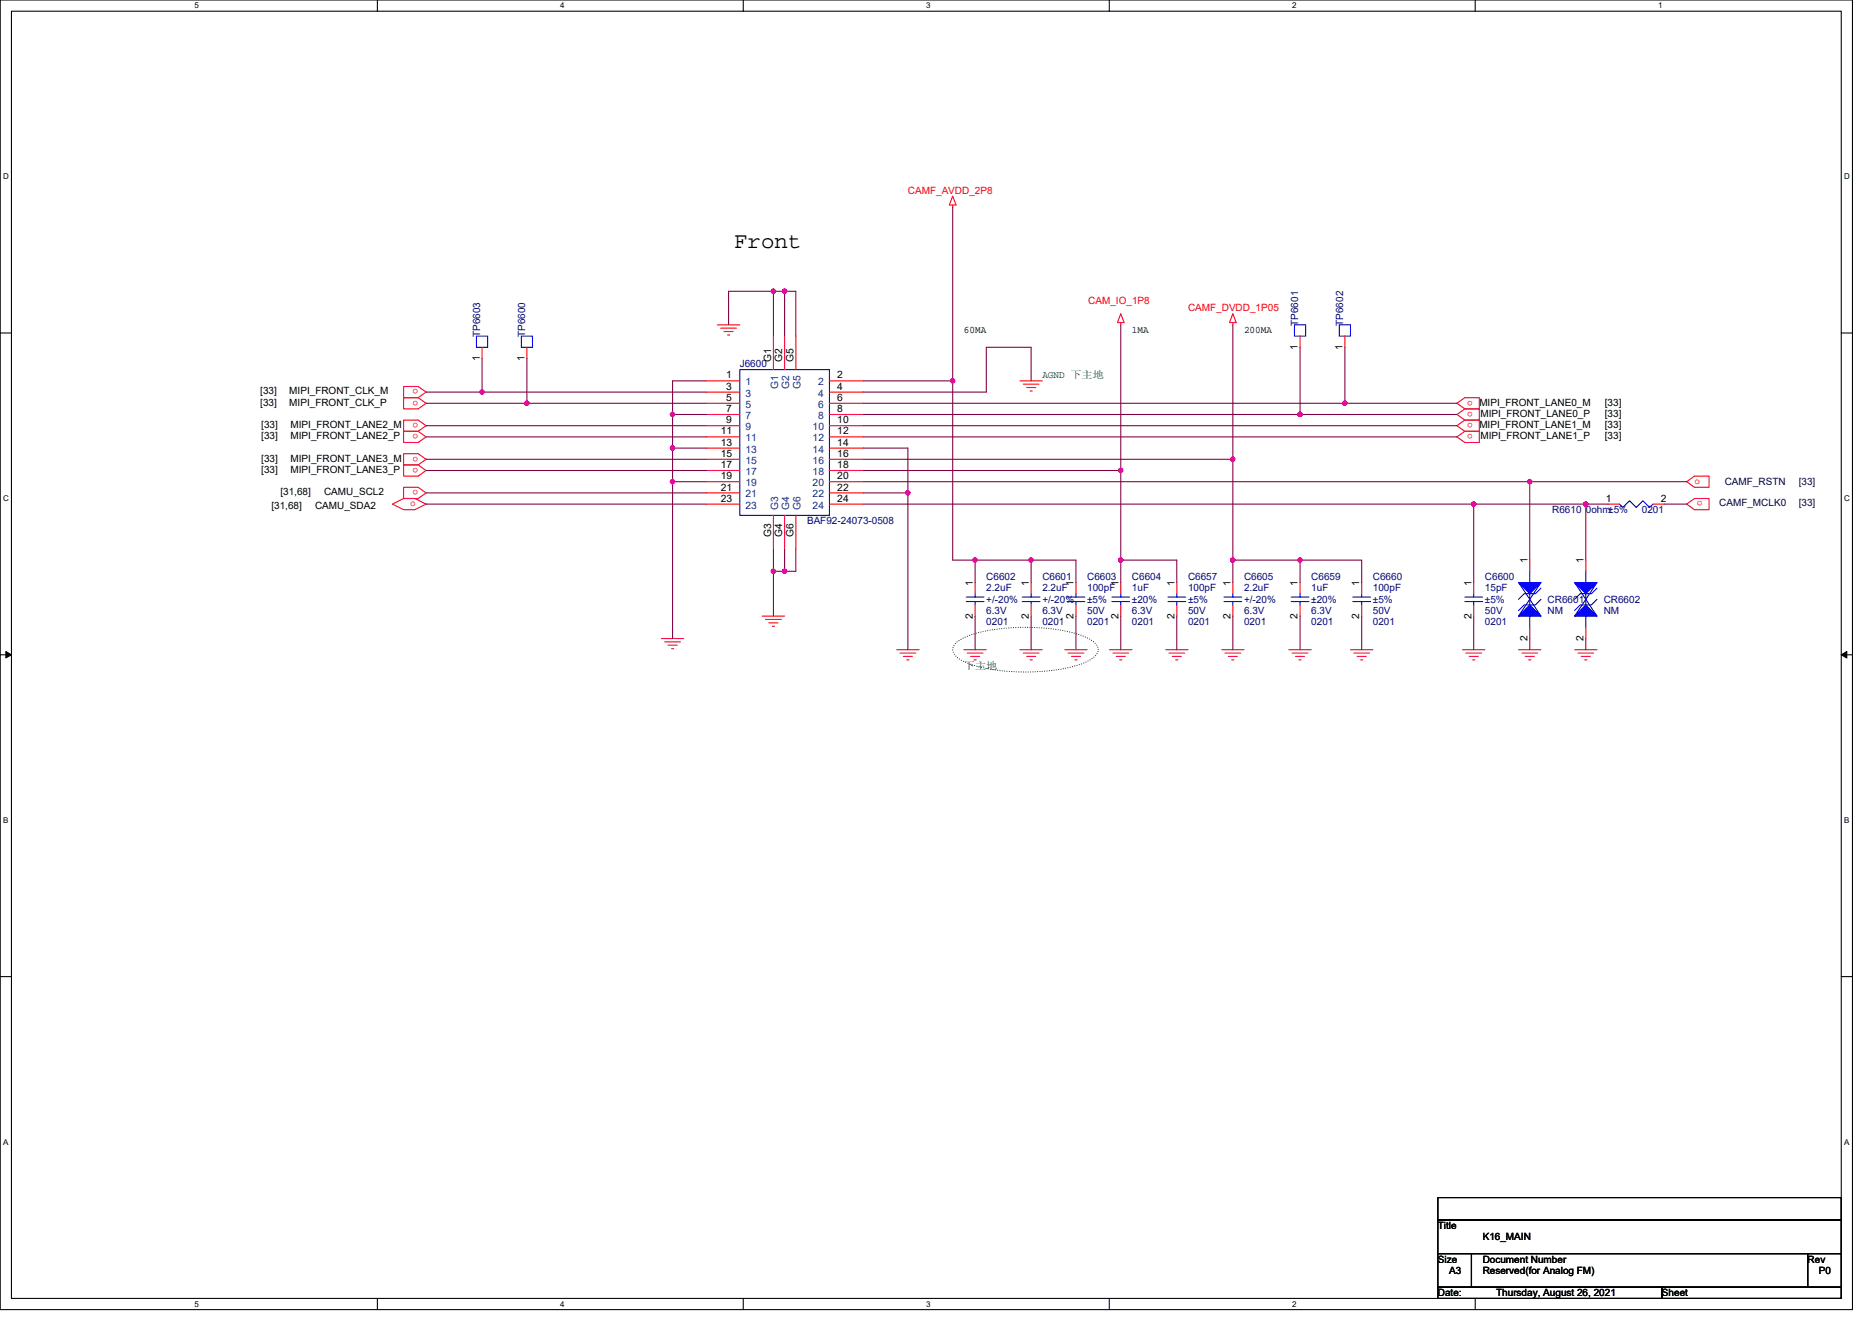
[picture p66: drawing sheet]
<svg xmlns="http://www.w3.org/2000/svg" width="297mm" height="210mm" viewBox="0 0 297 210" stroke-linecap="round" stroke-linejoin="round" font-family="sans-serif">
<defs><g id="words">
<text font-size="3.6" x="116.5" y="39.3">Front</text>
<g font-size="1.6" fill="#f00">
<text x="144.1" y="30.8">CAMF_AVDD_2P8</text>
<text x="172.7" y="48.2">CAM_IO_1P8</text>
<text x="188.5" y="49.4">CAMF_DVDD_1P05</text>
<text x="66.4" y="63.6" transform="rotate(180 66.4 63.6)">o</text>
<text x="66.4" y="61.8" transform="rotate(180 66.4 61.8)">o</text>
<text x="233.7" y="65.4" transform="rotate(180 233.7 65.4)">o</text>
<text x="233.7" y="63.6" transform="rotate(180 233.7 63.6)">o</text>
<text x="66.4" y="68.9" transform="rotate(180 66.4 68.9)">o</text>
<text x="66.4" y="67.1" transform="rotate(180 66.4 67.1)">o</text>
<text x="233.7" y="68.9" transform="rotate(180 233.7 68.9)">o</text>
<text x="233.7" y="67.1" transform="rotate(180 233.7 67.1)">o</text>
<text x="66.4" y="74.3" transform="rotate(180 66.4 74.3)">o</text>
<text x="66.4" y="72.5" transform="rotate(180 66.4 72.5)">o</text>
<text x="66.4" y="77.8" transform="rotate(180 66.4 77.8)">o</text>
<text x="268.9" y="76.8">o</text>
<text x="65.1" y="80.4">o</text>
<text x="270.1" y="79.6" transform="rotate(180 270.1 79.6)">o</text>
</g>
<g font-size="1.6" fill="#000080">
<text x="76.2" y="53.5" transform="rotate(-90 76.2 53.5)">TP6603</text>
<text x="83.3" y="53.5" transform="rotate(-90 83.3 53.5)">TP6600</text>
<text x="206" y="51.7" transform="rotate(-90 206 51.7)">TP6601</text>
<text x="213.1" y="51.7" transform="rotate(-90 213.1 51.7)">TP6602</text>
<text x="117.4" y="58.3">J6600</text>
<text x="128.1" y="83.2">BAF92-24073-0508</text>
<text x="246.3" y="81.4">R6610 0ohm±5%</text>
<text x="260.5" y="81.4">0201</text>
<text x="156.5" y="92.1">C6602</text>
<text x="156.5" y="93.9">2.2uF</text>
<text x="156.5" y="95.7">+/-20%</text>
<text x="165.4" y="92.1">C6601</text>
<text x="165.4" y="93.9">2.2uF</text>
<text x="165.4" y="95.7">+/-20%</text>
<text x="172.5" y="92.1">C6603</text>
<text x="172.5" y="93.9">100pF</text>
<text x="172.5" y="95.7">±5%</text>
<text x="179.6" y="92.1">C6604</text>
<text x="179.6" y="93.9">1uF</text>
<text x="179.6" y="95.7">±20%</text>
<text x="188.5" y="92.1">C6657</text>
<text x="188.5" y="93.9">100pF</text>
<text x="188.5" y="95.7">±5%</text>
<text x="197.4" y="92.1">C6605</text>
<text x="197.4" y="93.9">2.2uF</text>
<text x="197.4" y="95.7">+/-20%</text>
<text x="208.1" y="92.1">C6659</text>
<text x="208.1" y="93.9">1uF</text>
<text x="208.1" y="95.7">±20%</text>
<text x="217.8" y="92.1">C6660</text>
<text x="217.8" y="93.9">100pF</text>
<text x="217.8" y="95.7">±5%</text>
<text x="235.6" y="92.1">C6600</text>
<text x="235.6" y="93.9">15pF</text>
<text x="235.6" y="95.7">±5%</text>
<text x="245.6" y="95.7">CR6601</text>
<text x="254.5" y="95.7">CR6602</text>
<text x="156.5" y="99.2">0201</text>
<text x="156.5" y="97.4">6.3V</text>
<text x="165.4" y="99.2">0201</text>
<text x="165.4" y="97.4">6.3V</text>
<text x="172.5" y="99.2">0201</text>
<text x="172.5" y="97.4">50V</text>
<text x="179.6" y="99.2">0201</text>
<text x="179.6" y="97.4">6.3V</text>
<text x="188.5" y="99.2">0201</text>
<text x="188.5" y="97.4">50V</text>
<text x="197.4" y="99.2">0201</text>
<text x="197.4" y="97.4">6.3V</text>
<text x="208.1" y="99.2">0201</text>
<text x="208.1" y="97.4">6.3V</text>
<text x="217.8" y="99.2">0201</text>
<text x="217.8" y="97.4">50V</text>
<text x="235.6" y="99.2">0201</text>
<text x="235.6" y="97.4">50V</text>
<text x="245.6" y="97.4">NM</text>
<text x="254.5" y="97.4">NM</text>
</g>
<g font-size="1.6">
<text x="152.9" y="52.8">60MA</text>
<text x="179.6" y="52.8">1MA</text>
<text x="197.4" y="52.8">200MA</text>
<text x="76.1" y="57.3" transform="rotate(-90 76.1 57.3)">1</text>
<text x="83.2" y="57.3" transform="rotate(-90 83.2 57.3)">1</text>
<text x="122.3" y="57.4" transform="rotate(-90 122.3 57.4)">G1</text>
<text x="124.1" y="57.4" transform="rotate(-90 124.1 57.4)">G2</text>
<text x="125.9" y="57.4" transform="rotate(-90 125.9 57.4)">G5</text>
<text x="205.9" y="55.5" transform="rotate(-90 205.9 55.5)">1</text>
<text x="213" y="55.5" transform="rotate(-90 213 55.5)">1</text>
<text x="41.3" y="64.4">[33]</text>
<text x="41.3" y="62.6">[33]</text>
<text x="45.9" y="64.4">MIPI_FRONT_CLK_P</text>
<text x="45.9" y="62.6">MIPI_FRONT_CLK_M</text>
<text x="115.2" y="60.1">1</text>
<text x="115.2" y="61.8">3</text>
<text x="115.2" y="63.6">5</text>
<text x="115.2" y="65.4">7</text>
<text x="132.9" y="60.1">2</text>
<text x="132.9" y="61.8">4</text>
<text x="132.9" y="63.6">6</text>
<text x="132.9" y="65.4">8</text>
<text x="234.7" y="64.4">MIPI_FRONT_LANE0_M</text>
<text x="254.7" y="64.4">[33]</text>
<text x="41.5" y="69.7">[33]</text>
<text x="41.5" y="67.9">[33]</text>
<text x="46.1" y="69.7">MIPI_FRONT_LANE2_P</text>
<text x="46.1" y="67.9">MIPI_FRONT_LANE2_M</text>
<text x="114.4" y="69">11</text>
<text x="114.4" y="70.7">13</text>
<text x="115.2" y="67.2">9</text>
<text x="132.9" y="67.2">10</text>
<text x="132.9" y="69">12</text>
<text x="132.9" y="70.7">14</text>
<text x="234.7" y="67.9">MIPI_FRONT_LANE1_M</text>
<text x="234.9" y="66.1">MIPI_FRONT_LANE0_P</text>
<text x="234.9" y="69.7">MIPI_FRONT_LANE1_P</text>
<text x="254.7" y="66.1">[33]</text>
<text x="254.7" y="69.7">[33]</text>
<text x="254.7" y="67.9">[33]</text>
<text x="41.5" y="75">[33]</text>
<text x="41.5" y="73.3">[33]</text>
<text x="46.1" y="75">MIPI_FRONT_LANE3_P</text>
<text x="46.1" y="73.3">MIPI_FRONT_LANE3_M</text>
<text x="114.4" y="72.5">15</text>
<text x="114.4" y="74.3">17</text>
<text x="114.4" y="76.1">19</text>
<text x="114.4" y="77.9">21</text>
<text x="132.9" y="72.5">16</text>
<text x="132.9" y="74.3">18</text>
<text x="132.9" y="76.1">20</text>
<text x="132.9" y="77.9">22</text>
<text x="43.1" y="80.7">[31,68]</text>
<text x="44.5" y="78.6">[31,68]</text>
<text x="50" y="80.7">CAMU_SDA2</text>
<text x="51.4" y="78.6">CAMU_SCL2</text>
<text x="114.4" y="79.6">23</text>
<text x="132.9" y="79.6">24</text>
<text x="254.8" y="79.6">1</text>
<text x="263.5" y="79.6">2</text>
<text x="122.3" y="85.2" transform="rotate(-90 122.3 85.2)">G3</text>
<text x="124.1" y="85.2" transform="rotate(-90 124.1 85.2)">G4</text>
<text x="125.9" y="85.2" transform="rotate(-90 125.9 85.2)">G6</text>
<text x="242.4" y="89.4" transform="rotate(-90 242.4 89.4)">1</text>
<text x="251.2" y="89.4" transform="rotate(-90 251.2 89.4)">1</text>
<text x="154.3" y="93" transform="rotate(-90 154.3 93)">1</text>
<text x="163.2" y="93" transform="rotate(-90 163.2 93)">1</text>
<text x="170.3" y="93" transform="rotate(-90 170.3 93)">1</text>
<text x="177.5" y="93" transform="rotate(-90 177.5 93)">1</text>
<text x="186.3" y="93" transform="rotate(-90 186.3 93)">1</text>
<text x="195.2" y="93" transform="rotate(-90 195.2 93)">1</text>
<text x="205.9" y="93" transform="rotate(-90 205.9 93)">1</text>
<text x="215.7" y="93" transform="rotate(-90 215.7 93)">1</text>
<text x="233.5" y="93" transform="rotate(-90 233.5 93)">1</text>
<text x="154.3" y="98.2" transform="rotate(-90 154.3 98.2)">2</text>
<text x="163.2" y="98.2" transform="rotate(-90 163.2 98.2)">2</text>
<text x="170.3" y="98.2" transform="rotate(-90 170.3 98.2)">2</text>
<text x="177.5" y="98.2" transform="rotate(-90 177.5 98.2)">2</text>
<text x="186.3" y="98.2" transform="rotate(-90 186.3 98.2)">2</text>
<text x="195.2" y="98.2" transform="rotate(-90 195.2 98.2)">2</text>
<text x="205.9" y="98.2" transform="rotate(-90 205.9 98.2)">2</text>
<text x="215.7" y="98.2" transform="rotate(-90 215.7 98.2)">2</text>
<text x="233.5" y="98.2" transform="rotate(-90 233.5 98.2)">2</text>
<text x="242.4" y="101.7" transform="rotate(-90 242.4 101.7)">2</text>
<text x="251.2" y="101.7" transform="rotate(-90 251.2 101.7)">2</text>
<text x="228.2" y="195.1">Title</text>
<text x="235.3" y="196.8">K16_MAIN</text>
<text x="228.2" y="200.4">Size</text>
<text x="229.9" y="202.2">A3</text>
<text x="235.3" y="200.4">Document Number</text>
<text x="235.3" y="202.2">Reserved(for Analog FM)</text>
<text x="286.8" y="200.4">Rev</text>
<text x="288.6" y="202.2">P0</text>
<text x="228.2" y="205.7">Date:</text>
<text x="237.4" y="205.7">Thursday, August 26, 2021</text>
<text x="263.7" y="205.7">Sheet</text>
</g>
<g font-size="1.6" fill="#008000">
<text x="165.4" y="59.9">AGND 下主地</text>
<text x="152.9" y="106.2">下主地</text>
</g>
<g font-size="1.6" fill="#004080">
<text x="118.3" y="61.2">1</text>
<text x="118.3" y="62.9">3</text>
<text x="118.3" y="64.7">5</text>
<text x="123.5" y="61.7" transform="rotate(-90 123.5 61.7)">G1</text>
<text x="125.2" y="61.7" transform="rotate(-90 125.2 61.7)">G2</text>
<text x="127" y="61.7" transform="rotate(-90 127 61.7)">G5</text>
<text x="129.8" y="61.2">2</text>
<text x="129.8" y="62.9">4</text>
<text x="129.8" y="64.7">6</text>
<text x="118.3" y="66.5">7</text>
<text x="118.3" y="68.3">9</text>
<text x="118.3" y="70.1">11</text>
<text x="118.3" y="71.8">13</text>
<text x="128.9" y="68.3">10</text>
<text x="128.9" y="70.1">12</text>
<text x="128.9" y="71.8">14</text>
<text x="129.8" y="66.5">8</text>
<text x="118.3" y="73.6">15</text>
<text x="118.3" y="75.4">17</text>
<text x="118.3" y="77.2">19</text>
<text x="128.9" y="73.6">16</text>
<text x="128.9" y="75.4">18</text>
<text x="128.9" y="77.2">20</text>
<text x="118.3" y="79">21</text>
<text x="118.3" y="80.7">23</text>
<text x="123.5" y="80.9" transform="rotate(-90 123.5 80.9)">G3</text>
<text x="125.2" y="80.9" transform="rotate(-90 125.2 80.9)">G4</text>
<text x="127" y="80.9" transform="rotate(-90 127 80.9)">G6</text>
<text x="128.9" y="79">22</text>
<text x="128.9" y="80.7">24</text>
</g>
<g font-size="1.6" fill="#000040">
<text x="273.7" y="77">CAMF_RSTN</text>
<text x="285.4" y="77">[33]</text>
<text x="272.8" y="80.4">CAMF_MCLK0</text>
<text x="285.4" y="80.4">[33]</text>
</g>
<g font-size="1.3">
<text x="30.8" y="1.3">5</text>
<text x="88.9" y="1.3">4</text>
<text x="147" y="1.3">3</text>
<text x="205" y="1.3">2</text>
<text x="263.1" y="1.3">1</text>
<text x=".5" y="28.4">D</text>
<text x="292.6" y="28.4">D</text>
<text x=".5" y="79.5">C</text>
<text x="292.6" y="79.5">C</text>
<text x=".5" y="130.6">B</text>
<text x="292.6" y="130.6">B</text>
<text x=".5" y="181.7">A</text>
<text x="292.6" y="181.7">A</text>
<text x="30.8" y="207.4">5</text>
<text x="88.9" y="207.4">4</text>
<text x="147" y="207.4">3</text>
<text x="205" y="207.4">2</text>
</g>
</g></defs>
<path d="M0 0h293.9v207.9h-293.9zM1.8 1.8h290.4v204.3h-290.4z" fill="none" stroke="#000" stroke-width=".17"/>
<g fill="#fff">
<path d="M30.8 .2h.7v1.4h-.7z"/>
<path d="M30.8 206.3h.7v1.4h-.7z"/>
</g>
<path d="M59.9 0v1.8M59.9 206.1v1.8" fill="none" stroke="#000" stroke-width=".17"/>
<g fill="#fff">
<path d="M88.9 .2h.7v1.4h-.7z"/>
<path d="M88.9 206.3h.7v1.4h-.7z"/>
</g>
<path d="M117.9 0v1.8M117.9 206.1v1.8" fill="none" stroke="#000" stroke-width=".17"/>
<g fill="#fff">
<path d="M147 .2h.7v1.4h-.7z"/>
<path d="M147 206.3h.7v1.4h-.7z"/>
</g>
<path d="M176 0v1.8M176 206.1v1.8" fill="none" stroke="#000" stroke-width=".17"/>
<g fill="#fff">
<path d="M205 .2h.7v1.4h-.7z"/>
<path d="M205 206.3h.7v1.4h-.7z"/>
</g>
<path d="M234.1 0v1.8M234.1 206.1v1.8" fill="none" stroke="#000" stroke-width=".17"/>
<g fill="#fff">
<path d="M263.1 .2h.7v1.4h-.7z"/>
<path d="M.5 27.3h.9v1.4h-.9z"/>
<path d="M292.6 27.3h.9v1.4h-.9z"/>
<path d="M.5 78.4h.9v1.4h-.9z"/>
<path d="M292.6 78.4h.9v1.4h-.9z"/>
</g>
<path d="M0 52.9h1.8M292.2 52.9h1.7" fill="none" stroke="#000" stroke-width=".17"/>
<g fill="#fff">
<path d="M.5 129.5h.8v1.4h-.8z"/>
<path d="M292.6 129.5h.9v1.4h-.9z"/>
</g>
<path d="M0 103.9h1.8M292.2 103.9h1.7" fill="none" stroke="#000" stroke-width=".17"/>
<path d="M.9 103.4l.9 .5-.9 .5zM292.2 103.9l.8-.5v1z" fill="#000" stroke="#000" stroke-width=".16"/>
<g fill="#fff">
<path d="M.5 180.5h.8v1.4h-.8z"/>
<path d="M292.6 180.5h.9v1.4h-.9z"/>
</g>
<path d="M0 155h1.8M292.2 155h1.7M228.2 190.1h64v3.5h-64zM228.2 193.6h64v5.4h-64zM228.2 199h5.3v5.3h-5.3zM233.5 199h53.3v5.3h-53.3zM286.8 199h5.4v5.3h-5.4zM228.2 204.3h35.5v1.8h-35.5zM263.7 204.3h28.5v1.8h-28.5z" fill="none" stroke="#000" stroke-width=".17"/>
<path d="M151.6 102.2a10.1 10.1 0 0 1 5.3-2.1 32 32 0 0 1 15 .8 4.1 4.1 0 0 1 2.3 1.7 1.53 1.53 0 0 1-.8 1.9 18.8 18.8 0 0 1-9.1 2.1 28.2 28.2 0 0 1-10.7-1.3 4.1 4.1 0 0 1-2.3-1.7l-.1-.5 .1-.5z" fill="none" stroke="#008000" stroke-width=".17" stroke-dasharray="0 .3"/>
<g fill="none" stroke="#f00" stroke-width=".17">
<path d="M151.2 31.1l.5 1.4h-1.1zM151.2 32.5v.4M76.5 55.1v1.8M83.6 55.1v1.8M113.8 51.6h3.6M114.4 52.1h2.5M114.9 52.6h1.4M115.4 53.2h.4M122.7 53.3v5.4M124.5 53.3v5.4M126.3 53.3v5.4M177.8 49.8l.6 1.4h-1.1z"/>
<path d="M177.8 51.2v.4M195.6 49.8l.5 1.4h-1zM195.6 51.2v.4M206.3 53.3v1.8M213.4 53.3v1.8M64 68.5h2.4l1.2 .8-1.2 .9h-2.4zM64 66.7h2.4l1.2 .9-1.2 .9h-2.4zM64 63.1h2.4l1.2 .9-1.2 .9h-2.4zM64 61.3h2.4l1.2 .9-1.2 .9h-2.4zM64 73.8h2.4l1.2 .9-1.2 .9h-2.4zM64 72h2.4l1.2 .9-1.2 .9h-2.4zM64 77.3h2.4l1.2 .9-1.2 .9h-2.4z"/>
<path d="M112.1 60.5h5.3M112.1 62.2h5.3M112.1 64h5.3M112.1 65.8h5.3M112.1 67.6h5.3M112.1 69.3h5.3M112.1 71.1h5.3M112.1 72.9h5.3M112.1 74.7h5.3M112.1 76.5h5.3M112.1 78.2h5.3M131.6 60.5h5.3"/>
<path d="M131.6 62.2h5.3M131.6 64h5.3M131.6 65.8h5.3M131.6 67.6h5.3M131.6 69.3h5.3M131.6 71.1h5.3M131.6 72.9h5.3M131.6 74.7h5.3M131.6 76.5h5.3M131.6 78.2h5.3M161.8 60.5h3.6M162.4 61h2.5"/>
<path d="M162.9 61.5h1.4M163.4 62.1h.4M231.2 64l1.2-.9h2.3v1.8h-2.3zM231.2 69.3l1.2-.8h2.3v1.7h-2.3zM232.4 64.9h2.3v1.8h-2.3M232.4 66.7h2.3v1.8h-2.3M232.4 64.9l-1.2 .9 1.2 .9M232.4 66.7l-1.2 .9 1.2 .9M267.6 76.5l1.3-.9h2.3v1.7h-2.3zM62.3 80l1.7-.9h1.8l1.8 .9-1.8 .9h-1.8zM112.1 80h5.3M120.9 97.8h3.6"/>
<path d="M121.5 98.3h2.5M122 98.8h1.4M122.6 99.4h.3M122.7 81.8v5.3M124.5 81.8v5.3M126.3 81.8v5.3M131.6 80h5.3M154.7 92.5v1.7M154.7 96v1.8M163.6 92.5v1.7M163.6 96v1.8M170.7 92.5v1.7"/>
<path d="M170.7 96v1.8M177.8 92.5v1.7M177.8 96v1.8M186.7 92.5v1.7M186.7 96v1.8M195.6 92.5v1.7M195.6 96v1.8M206.3 92.5v1.7M206.3 96v1.8M216.1 92.5v1.7M216.1 96v1.8M233.8 92.5v1.7"/>
<path d="M233.8 96v1.8M242.7 88.9v1.8M242.7 99.6v1.7M251.6 88.9v1.8M251.6 99.6v1.7M255.2 80h1.8M262.3 80h1.8M267.6 80l1.3-.9h2.3v1.8h-2.3zM104.9 101.3h3.6M105.5 101.9h2.5M106 102.4h1.4M106.5 103h.4"/>
<path d="M142.3 103.1h3.5M142.8 103.7h2.5M143.3 104.2h1.5M143.9 104.7h.3M152.9 103.1h3.6M153.5 103.7h2.5M154 104.2h1.4M154.6 104.7h.3M161.8 103.1h3.6M162.4 103.7h2.5M162.9 104.2h1.4M163.4 104.7h.4"/>
<path d="M168.9 103.1h3.6M169.5 103.7h2.5M170 104.2h1.4M170.6 104.7h.3M176.1 103.1h3.5M176.6 103.7h2.5M177.1 104.2h1.5M177.7 104.7h.3M185 103.1h3.5M185.5 103.7h2.5M186 104.2h1.4M186.6 104.7h.3"/>
<path d="M193.8 103.1h3.6M194.4 103.7h2.5M194.9 104.2h1.4M195.4 104.7h.4M204.5 103.1h3.6M205 103.7h2.5M205.6 104.2h1.4M206.1 104.7h.4M214.3 103.1h3.5M214.8 103.7h2.5M215.3 104.2h1.5M215.9 104.7h.3"/>
<path d="M232.1 103.1h3.5M232.6 103.7h2.5M233.1 104.2h1.5M233.7 104.7h.3M241 103.1h3.5M241.5 103.7h2.5M242 104.2h1.5M242.6 104.7h.3M249.8 103.1h3.6M250.4 103.7h2.5M250.9 104.2h1.4M251.5 104.7h.3"/>
</g>
<g fill="none" stroke="#00f" stroke-width=".17">
<path d="M75.6 53.3h1.8v1.8h-1.8zM82.7 53.3h1.8v1.8h-1.8zM117.4 58.7h14.2v23.1h-14.2zM205.4 51.6h1.8v1.7h-1.8zM212.5 51.6h1.8v1.7h-1.8zM153.3 94.8h2.8M153.3 95.5h2.8M154.7 94.2v.6M154.7 95.5v.5M162.2 94.8h2.8M162.2 95.5h2.8M163.6 94.2v.6"/>
<path d="M163.6 95.5v.5M169.3 94.8h2.8M169.3 95.5h2.8M170.7 94.2v.6M170.7 95.5v.5M176.4 94.8h2.9M176.4 95.5h2.9M177.8 94.2v.6M177.8 95.5v.5M185.3 94.8h2.8M185.3 95.5h2.8M186.7 94.2v.6"/>
<path d="M186.7 95.5v.5M194.2 94.8h2.8M194.2 95.5h2.8M195.6 94.2v.6M195.6 95.5v.5M204.9 94.8h2.8M204.9 95.5h2.8M206.3 94.2v.6M206.3 95.5v.5M214.6 94.8h2.9M214.6 95.5h2.9M216.1 94.2v.6"/>
<path d="M216.1 95.5v.5M232.4 94.8h2.9M232.4 95.5h2.9M233.8 94.2v.6M233.8 95.5v.5M241 92.5l3.5 5.3M242.7 90.7v1.8M242.7 94.2v1.8M242.7 97.8v1.8M244.5 93.3l-.9 .9h-1.8l-.8 .9M244.5 95.1l-.9 .9h-1.8l-.8 .9M244.5 92.5l-3.5 5.3"/>
<path d="M249.8 92.5l3.6 5.3M251.6 97.8v1.8M251.6 90.7v1.8M251.6 94.2v1.8M253.4 95.1l-.9 .9h-1.8l-.9 .9M253.4 92.5l-3.6 5.3M253.4 93.3l-.9 .9h-1.8l-.9 .9M257 80l.5 .5 1.1-1 1 1 1.1-1 1.1 1 .5-.5"/>
</g>
<g fill="#00f" stroke="#00f" stroke-width=".17">
<path d="M249.8 92.5h3.6l-1.8 1.7z" fill-rule="evenodd"/>
<path d="M251.6 96l1.8 1.8h-3.6z" fill-rule="evenodd"/>
<path d="M241 92.5h3.5l-1.8 1.7z" fill-rule="evenodd"/>
<path d="M242.7 96l1.8 1.8h-3.5z" fill-rule="evenodd"/>
</g>
<g fill="none" stroke="#800040" stroke-width=".17">
<path d="M151.2 32.9v27.6M76.5 56.9v5.3M83.6 56.9v7.1M122.7 46.2h-7.1v5.4M122.7 46.2v7.1M122.7 46.2h1.8M124.5 46.2h1.8v7.1M124.5 46.2v7.1M177.8 51.6v23.1M195.6 51.6v21.3M206.3 55.1v10.7M213.4 55.1v8.9"/>
<path d="M67.6 67.6h44.5M67.6 69.3h44.5M67.6 78.2h44.5M67.6 62.2h8.9M67.6 64h16M67.6 72.9h44.5M67.6 74.7h44.5M76.5 62.2h35.6M83.6 64h28.5M106.7 65.8h5.4M106.7 71.1h5.4M106.7 65.8v5.3"/>
<path d="M106.7 71.1v5.4M106.7 76.5v24.8M106.7 76.5h5.4M112.1 60.5h-5.4v5.3M136.9 67.6h94.3M136.9 69.3h94.3M136.9 76.5h105.8M136.9 78.2h7.2M136.9 72.9h58.7M136.9 65.8h69.4M136.9 60.5h14.3M136.9 74.7h40.9"/>
<path d="M136.9 64h76.5M136.9 71.1h7.2v7.1M144.1 78.2v24.9M151.2 60.5v28.4h3.5M163.6 60.5v-5.4h-7.1v7.1h-19.6M177.8 74.7v14.2M195.6 72.9v16M206.3 65.8h24.9M213.4 64h17.8M242.7 76.5h24.9M242.7 76.5v12.4M67.6 80h44.5"/>
<path d="M122.7 87.1v3.6M122.7 90.7v7.1M122.7 90.7h1.8M124.5 87.1v3.6M126.3 87.1v3.6h-1.8M136.9 80h96.9M154.7 88.9h8.9M154.7 88.9v3.6M154.7 97.8v5.3M163.6 92.5v-3.6h7.1v3.6M163.6 97.8v5.3M170.7 97.8v5.3"/>
<path d="M177.8 88.9h8.9v3.6M177.8 88.9v3.6M177.8 97.8v5.3M186.7 97.8v5.3M195.6 97.8v5.3M206.3 88.9h-10.7v3.6M206.3 88.9v3.6M206.3 97.8v5.3M206.3 88.9h9.8v3.6M216.1 97.8v5.3M233.8 80v12.5M233.8 97.8v5.3"/>
<path d="M233.8 80h17.8M255.2 80h-3.6v8.9M264.1 80h3.5M242.7 101.3v1.8M251.6 101.3v1.8"/>
</g>
<g fill="#f0f" stroke="#f0f" stroke-width=".17">
<circle cx="122.7" cy="46.2" r=".35"/>
<circle cx="124.5" cy="46.2" r=".35"/>
<circle cx="151.2" cy="60.4" r=".35"/>
<circle cx="76.5" cy="62.2" r=".35"/>
<circle cx="83.6" cy="64" r=".35"/>
<circle cx="213.4" cy="64" r=".35"/>
<circle cx="106.7" cy="65.8" r=".35"/>
<circle cx="206.3" cy="65.8" r=".35"/>
<circle cx="106.7" cy="71.1" r=".35"/>
<circle cx="195.6" cy="72.9" r=".35"/>
<circle cx="195.6" cy="88.9" r=".35"/>
<circle cx="177.8" cy="74.7" r=".35"/>
<circle cx="106.7" cy="76.4" r=".35"/>
<circle cx="242.7" cy="76.4" r=".35"/>
<circle cx="144" cy="78.2" r=".35"/>
<circle cx="233.8" cy="80" r=".35"/>
<circle cx="124.5" cy="90.7" r=".35"/>
<circle cx="154.7" cy="88.9" r=".35"/>
<circle cx="177.8" cy="88.9" r=".35"/>
<circle cx="206.3" cy="88.9" r=".35"/>
<circle cx="122.7" cy="90.7" r=".35"/>
<circle cx="251.6" cy="80" r=".35"/>
<circle cx="163.6" cy="88.9" r=".35"/>
</g>
<use href="#words"/>
</svg>
